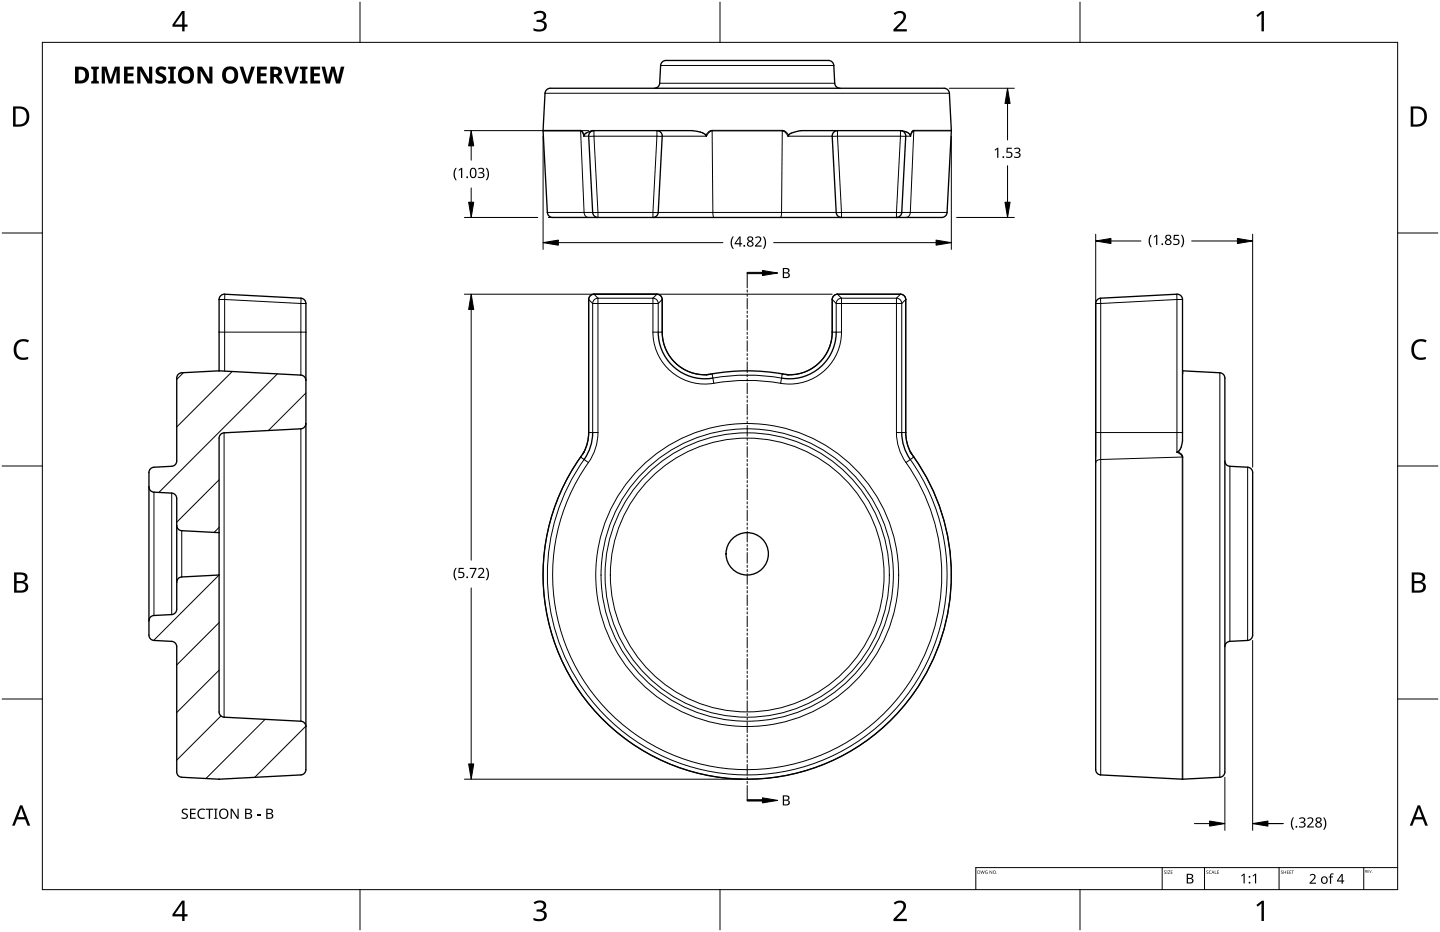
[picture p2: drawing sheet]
<svg xmlns="http://www.w3.org/2000/svg" width="432mm" height="279mm" viewBox="0 0 432 279" stroke-linecap="round" stroke-linejoin="round" font-family="sans-serif">
<g fill="none" stroke="#000" stroke-width=".4">
<path d="M163.8 27.1l1.2-.6h118.1a1.59 1.59 0 0 1 1.6 1.5l.6 11.2-1.3 24.5a1.59 1.59 0 0 1-1.6 1.5h-116.7a1.59 1.59 0 0 1-1.6-1.5l-1.3-24.5 .6-11.2zM178.1 39.2h-.1a1.59 1.59 0 0 0-1.5 1.6l1.2 22.9a1.59 1.59 0 0 0 1.6 1.5M196.2 26.5a1.59 1.59 0 0 0 1.6-1.5l.3-5.4a1.59 1.59 0 0 1 1.6-1.5h48.7a1.59 1.59 0 0 1 1.6 1.5l.3 5.4a1.59 1.59 0 0 0 1.6 1.5M197 39.2a1.59 1.59 0 0 1 1.6 1.6l-1.2 22.9a1.59 1.59 0 0 1-1.6 1.5M251.1 39.2a1.59 1.59 0 0 0-1.6 1.6l1.2 22.9a1.59 1.59 0 0 0 1.6 1.5M270 39.2h.1a1.59 1.59 0 0 1 1.5 1.6l-1.2 22.9a1.59 1.59 0 0 1-1.6 1.5M175.1 40.8h.1M211.6 40.5h.1M211.6 40.5l-1.3-.8-2.7-.5h-29.9l-.9 .2a1.89 1.89 0 0 0-1.7 1.4M211.6 40.5l.2 .3M236.3 40.8h.1M272.9 40.5h.1"/>
<path d="M272.9 40.5l-.8-.8-1.9-.5h-29.7a5.4 5.4 0 0 0-4.2 1.6M272.9 40.5l.1 .3M273 40.8h.1M197.4 99.6a14 14 0 0 0 16.4 13.7M198.6 99.6h.1M198.6 99.6a12.7 12.7 0 0 0 13.8 12.7M198.6 99.6v-9.8a1.59 1.59 0 0 0-1.6-1.6h-18.9a1.59 1.59 0 0 0-1.6 1.6v39.9M249.5 99.6a12.5 12.5 0 0 1-14.8 12.5 61.3 61.3 0 0 0-21.6 0M249.5 99.6v-9.8a1.59 1.59 0 0 1 1.6-1.6h18.9a1.59 1.59 0 0 1 1.6 1.6v39.9M249.5 99.6h.1M250.7 99.6a14 14 0 0 1-16.3 13.7M65.7 111.2v-21.4a1.59 1.59 0 0 1 1.7-1.6l22.8 1.2a1.59 1.59 0 0 1 1.5 1.6v139.7a1.59 1.59 0 0 1-1.5 1.6l-24.5 1.3-11.2-.6a1.59 1.59 0 0 1-1.5-1.6v-37.5a1.59 1.59 0 0 0-1.5-1.6l-5.3-.3a1.59 1.59 0 0 1-1.5-1.6v-48.7a1.59 1.59 0 0 1 1.5-1.6l5.3-.3a1.59 1.59 0 0 0 1.5-1.6v-24.9a1.59 1.59 0 0 1 1.5-1.5l11.2-.6 24.5 1.3a1.59 1.59 0 0 1 1.5 1.5"/>
<path d="M213.1 112.2l-1.3 .1M213.1 112.1v.1M235.7 112.3l.8 .1M354.6 111.2l11.2 .6a1.59 1.59 0 0 1 1.5 1.5v118.1a1.59 1.59 0 0 1-1.5 1.6l-11.2 .6-24.5-1.3a1.59 1.59 0 0 1-1.5-1.6v-139.7a1.59 1.59 0 0 1 1.5-1.6l22.8-1.2a1.59 1.59 0 0 1 1.7 1.6v42.4a3.5 3.5 0 0 1-1.7 3.4M91.7 127a1.59 1.59 0 0 1-1.5 1.6l-23 1.2a1.59 1.59 0 0 0-1.5 1.5v82.1a1.59 1.59 0 0 0 1.5 1.6l23 1.2a1.59 1.59 0 0 1 1.5 1.6M174.1 137h.1M174.7 136.1l-.6 .9M175 135.7l-.3 .4M175.1 135.6l-.1 .1M175.2 135.4l-.5 .7M176.5 129.7a12.8 12.8 0 0 1-1.4 5.9M176.5 129.7h.1"/>
<path d="M177.7 129.7a14 14 0 0 1-2.6 8.1M270.4 129.7a14 14 0 0 0 2.6 8.1M271.6 129.7h.1M271.6 129.7a11.9 11.9 0 0 0 1.8 6.4M272.9 135.4l.5 .7M273.4 136.1l.4 .6M273.8 136.7h.1M273.8 136.7l.2 .3M274 137a61.2 61.2 0 0 1-49.9 96.6 61.2 61.2 0 0 1-50-96.6M274 137h.1M352.9 135.6h.1M367.3 138.2a1.59 1.59 0 0 0 1.5 1.6l5.3 .3a1.59 1.59 0 0 1 1.5 1.6v48.7a1.59 1.59 0 0 1-1.5 1.6l-5.3 .3a1.59 1.59 0 0 0-1.5 1.6"/>
<path d="M44.7 146a1.59 1.59 0 0 0 1.5 1.5l5.3 .3a1.59 1.59 0 0 1 1.5 1.6v33.3a1.59 1.59 0 0 1-1.5 1.5l-5.3 .3a1.59 1.59 0 0 0-1.5 1.6M53 157.5a1.59 1.59 0 0 0 1.5 1.6l11.2 .6M65.7 172.4l-11.2 .6a1.59 1.59 0 0 0-1.5 1.6"/>
<circle cx="224.1" cy="166" r="6.4"/>
</g>
<g fill="none" stroke="#000" stroke-width=".3">
<path d="M198.1 19.6h51.9M162.8 39.2h11.3M162.8 39.1h11.3M163.4 28h121.3M174.1 39.1l.6 .4 .5 1M174.1 39.2l1 24.5a1.48 1.48 0 0 0 1.3 1.5M174.1 39.2a1.25 1.25 0 0 1 .9 1.4M174.1 39.1v.1M178.1 39.2v1.6M197 39.2v1.6M197.8 25h52.5M213.1 39.3l-1.3 1.5h-14.8"/>
<path d="M213.1 39.3h.1M213.5 39.1a2.63 2.63 0 0 0-1.9 1.4M213.5 39.2l-.4 .1M213.5 39.1v.1M213.5 39.2l.3 24.5 .2 1.5M213.5 39.2h21.1M213.5 39.1h21.1M234.6 39.1l1 .4 .9 1M234.6 39.2l.7 .3 1 1.3h14.8M234.6 39.2l-.2 24.5-.3 1.5M234.6 39.1v.1M251.1 39.2v1.6"/>
<path d="M270 39.2v1.6M273.8 39.3l-.8 1.5h-3M273.8 39.3h.1M274 39.2l-.2 .1M274 39.2l-1 24.5a1.48 1.48 0 0 1-1.3 1.5M274 39.2h11.3M274 39.1h11.3M274 39.1l-.5 .2-.6 1.2M274 39.1v.1M175 40.6l.1 .2h3M178.1 40.8h18.9M178.1 40.8l1.2 22.9"/>
<path d="M197 40.8l-1.2 22.9M251.1 40.8h18.9M251.1 40.8l1.2 22.9M270 40.8l-1.2 22.9M164.1 63.7h15.2M179.3 63.7v1.5M179.3 63.7h16.5M195.8 63.7h56.5M195.8 63.7v1.5M252.3 63.7v1.5M252.3 63.7h16.5M268.8 63.7h15.2"/>
<path d="M268.8 63.7v1.5M65.7 99.6h26M65.7 89.8h1.7M67.4 88.2v1.6M67.4 89.8v21.5M67.4 89.8l22.8 1.2M90.2 89.4v1.6M90.2 91h1.5M90.2 91v21.5M176.5 89.8h.1M176.5 89.8v39.9M176.5 89.8l1.2 1.2"/>
<path d="M177.7 91h19.7M177.7 91v38.7M178.1 88.2h18.9M178.1 88.2l1.2 1.2M178.1 88.2h.1M178.1 88.2a1.59 1.59 0 0 0-1.6 1.6M179.3 89.4a1.59 1.59 0 0 0-1.6 1.6M179.3 89.4v40.3M179.3 89.4h16.5M195.8 89.4a1.59 1.59 0 0 1 1.6 1.6M195.8 99.6a15.6 15.6 0 0 0 18.2 15.3M195.8 89.4v10.2"/>
<path d="M195.8 99.6h2.8M197 88.2a1.59 1.59 0 0 1 1.6 1.6M197 88.2l-1.2 1.2M197 88.2h.1M197.4 91v8.6M198.6 99.6a12.8 12.8 0 0 0 13.2 12.7M198.6 89.8l-1.2 1.2M198.6 89.8v9.8M198.6 89.8h.1M249.5 89.8h.1M249.5 99.6a12.8 12.8 0 0 1-13.2 12.7M249.5 99.6h2.8"/>
<path d="M249.5 89.8l1.2 1.2M249.5 89.8v9.8M250.7 91h19.7M250.7 91v8.6M251.1 88.2l1.2 1.2M251.1 88.2h18.9M251.1 88.2h.1M251.1 88.2a1.59 1.59 0 0 0-1.6 1.6M252.3 99.6a15.6 15.6 0 0 1-18.2 15.3M252.3 89.4h16.5M252.3 89.4v10.2M252.3 89.4a1.59 1.59 0 0 0-1.6 1.6"/>
<path d="M268.8 89.4a1.59 1.59 0 0 1 1.6 1.6M268.8 89.4v40.3M270 88.2a1.59 1.59 0 0 1 1.6 1.6M270 88.2l-1.2 1.2M270 88.2h.1M270.4 91v38.7M271.6 89.8l-1.2 1.2M271.6 89.8v39.9M271.6 89.8h.1M328.6 91h1.5M330.1 89.4v1.6M330.1 91v141.3"/>
<path d="M352.9 89.8v45.8l1.5 1.1M352.9 88.2v1.6M352.9 89.8h1.7M352.9 89.8l-22.8 1.2M213.5 112.1h.1M213.5 112.1l.5 2.8M214 114.9a58.3 58.3 0 0 1 20.1 0M234.4 113.3a59.9 59.9 0 0 0-20.6 0M234.6 112.1l-.5 2.8M234.6 112.1h.1M354.7 111.2l-.1 .9M365.8 111.8v121.2"/>
<path d="M67.2 129.8v85.2M90.2 128.6v87.6M175.1 137.8a59.9 59.9 0 0 0 49 94.5 59.9 59.9 0 0 0 48.9-94.5M176.4 138.7l-2.3-1.7a61.2 61.2 0 0 0 50 96.6 61.2 61.2 0 0 0 49.9-96.6l-2.3 1.7M176.5 129.7a12.8 12.8 0 0 1-1.4 5.9M176.5 129.7h2.8M179.3 129.7a15.6 15.6 0 0 1-2.9 9M268.8 129.7a15.6 15.6 0 0 0 2.9 9M268.8 129.7h2.8M271.6 129.7a12.8 12.8 0 0 0 1.4 5.9M271.7 138.7a58.3 58.3 0 0 1-47.6 92 58.3 58.3 0 0 1-47.7-92M328.6 129.7h26"/>
<path d="M353.2 135.4l.3 .2a1.85 1.85 0 0 1 1.2 1.4M354.4 136.7h.1M354.4 136.7l.1 .3M354.5 137l-24.4 .8-1.3 .3-.2 .6M354.5 137v96.6M354.7 137h-.2M354.7 137v96.6M368.8 139.8v52.5M46.2 147.5v37M51.5 147.8v36.4M54.5 159.1v13.9M374.1 140.1v51.9"/>
<circle cx="224.1" cy="172.4" r="45.4"/>
<circle cx="224.1" cy="172.4" r="42.6"/>
<circle cx="224.1" cy="172.4" r="41"/>
<circle cx="224.1" cy="172.4" r="43.8"/>
</g>
<path d="M55 111.7l-2 2M69.6 111.4l-16.6 16.6M83.2 112.1l-35.6 35.5M91.7 117.8l-11.2 11.3M65.7 143.8l-12.7 12.7M65.7 158.1l-1.5 1.5M65.7 172.4l-19.6 19.6M65.7 186.6l-12.7 12.7M65.7 200.9l-12.7 12.7M66.3 214.6l-13.3 13.3M79.5 215.7l-17.7 17.7M91.7 217.7l-15.3 15.3" fill="none" stroke="#000" stroke-width=".3"/>
<path d="M12.7 12.7h406.4v254h-406.4z" fill="none" stroke="#000" stroke-width=".3"/>
<path d="M107.9 .6v12.1M215.9 .6v12.1M323.8 .6v12.1M.6 69.9h12.1M419.1 69.9h12.1M.6 139.7h12.1M419.1 139.7h12.1M.6 209.6h12.1M419.1 209.6h12.1M107.9 266.7v12.1M215.9 266.7v12.1M323.8 266.7v12.1" fill="none" stroke="#000" stroke-width=".3"/>
<g fill="#000">
<path d="M160 3.9a2.36 2.36 0 0 1 3.7 .5 1.49 1.49 0 0 1-1.2 1.8 1.62 1.62 0 0 1 1.5 1.8 1.62 1.62 0 0 1-1.8 1.4l-2.2-.3v-.7a2.16 2.16 0 0 0 3.2-.5 1.23 1.23 0 0 0-1.7-1.3h-.6v-.7a1.55 1.55 0 0 0 2.1-1.1 1.51 1.51 0 0 0-2.6-.4zM268 4a2.07 2.07 0 0 1 2.1-.8 2.07 2.07 0 0 1 1.6 1.7 4 4 0 0 1-1.6 2.6l-1.2 1.2h3v.7h-4v-.6l1.6-1.6a2.6 2.6 0 0 0 1.2-2.9 1.64 1.64 0 0 0-2.3 .2zM376.7 4.6l1.7-1.3h.6v6.1h-.7v-5.3l-1.2 1zM4.9 102.5a3.4 3.4 0 0 1 3.8-.5l-.3 .7a2.3 2.3 0 0 0-2.7 .1 2.3 2.3 0 0 0-.8 2.5 2.15 2.15 0 0 0 3.2 1.8l.4-.1v.7a3 3 0 0 1-3.5-.4 3 3 0 0 1-.8-3.4zM424 102.5a3.4 3.4 0 0 1 3.8-.5l-.3 .7a2.3 2.3 0 0 0-2.7 .1 2.3 2.3 0 0 0-.8 2.5 2.15 2.15 0 0 0 3.2 1.8l.4-.1v.7a3 3 0 0 1-3.5-.4 3 3 0 0 1-.8-3.4zM160 270.6a2.36 2.36 0 0 1 3.7 .5 1.49 1.49 0 0 1-1.2 1.8 1.62 1.62 0 0 1 1.5 1.8 1.62 1.62 0 0 1-1.8 1.4l-2.2-.3v-.7a2.16 2.16 0 0 0 3.2-.5 1.23 1.23 0 0 0-1.7-1.3h-.6v-.7a1.55 1.55 0 0 0 2.1-1.1 1.51 1.51 0 0 0-2.6-.4zM268 270.7a2.07 2.07 0 0 1 2.1-.8 2.07 2.07 0 0 1 1.6 1.7 4 4 0 0 1-1.6 2.6l-1.2 1.2h3v.7h-4v-.6l1.6-1.6a2.6 2.6 0 0 0 1.2-2.9 1.64 1.64 0 0 0-2.3 .2zM376.7 271.3l1.7-1.3h.6v6.1h-.7v-5.3l-1.2 1z"/>
<path d="M54.6 3.3h.8v4.1h.8v.6h-.8v1.4h-.8v-1.4h-2.9v-.6zM54.6 4.1l-2.2 3.3h2.2z"/>
<path d="M3.9 31.9h1.9a3 3 0 0 1 3 3.1 3 3 0 0 1-3.2 3h-1.7zM4.7 32.6v4.7h.8a2.39 2.39 0 0 0 2.5-2.1 2.39 2.39 0 0 0-2-2.6z"/>
<path d="M423 31.9h1.9a3 3 0 0 1 3 3.1 3 3 0 0 1-3.2 3h-1.7zM423.8 32.6v4.7h.8a2.39 2.39 0 0 0 2.5-2.1 2.39 2.39 0 0 0-2-2.6z"/>
<path d="M4.2 171.6h1.8a1.71 1.71 0 0 1 2.2 1.8 1.39 1.39 0 0 1-1.1 1.1 1.64 1.64 0 0 1 1.3 2 1.64 1.64 0 0 1-2 1.2h-2.2zM5 174.8v2.2h1.2a1.15 1.15 0 0 0 1.5-1.1 1.15 1.15 0 0 0-1.5-1.1zM5 172.3v1.9h1.1a1.04 1.04 0 0 0 1.4-1.1 1.04 1.04 0 0 0-1.5-.8z"/>
<path d="M423.3 171.6h1.8a1.71 1.71 0 0 1 2.2 1.8 1.39 1.39 0 0 1-1.1 1.1 1.64 1.64 0 0 1 1.3 2 1.64 1.64 0 0 1-2 1.2h-2.2zM424.1 174.8v2.2h1.2a1.15 1.15 0 0 0 1.5-1.1 1.15 1.15 0 0 0-1.5-1.1zM424.1 172.3v1.9h1.1a1.04 1.04 0 0 0 1.4-1.1 1.04 1.04 0 0 0-1.5-.8z"/>
<path d="M6 241.4h.7l2.4 6.1h-.8l-.8-1.9h-2.4l-.7 1.9h-.8zM6.3 242.2l-.9 2.8h1.9z"/>
<path d="M425.1 241.4h.7l2.4 6.1h-.8l-.8-1.9h-2.4l-.7 1.9h-.8zM425.4 242.2l-.9 2.8h1.9z"/>
<path d="M54.6 270h.8v4.1h.8v.6h-.8v1.4h-.8v-1.4h-2.9v-.6zM54.6 270.8l-2.2 3.3h2.2z"/>
</g>
<path d="M348.5 260.1v6.6M361.2 260.1v6.6M383.5 260.1v6.6M408.9 260.1v6.6M419.1 260.1h-126.5v6.6" fill="none" stroke="#000" stroke-width=".3"/>
<g fill="#000">
<path d="M294 261l.3 .8 .3-.8 .3 .8 .4-.8-.3 1-.4-.9-.3 .9zM295.5 261.1l.6-.1-.5 .1-.1 .4 .3 .4 .2-.1v-.2l-.2-.2h.4v.5l-.8-.1zM296.7 261l.7 .8 .1-.8v1l-.6-.8-.2 .8zM349.1 261.1l.5-.1-.4 .2 .2 .2a.31 .31 0 0 1 .2 .5 .31 .31 0 0 1-.6-.1 .23 .23 0 0 0 .4 .1 .23 .23 0 0 0 0-.3l-.3-.2zM349.8 261h.3v1h-.3zM350.2 261h.7l-.5 .9 .5 .1h-.7l.5-.9zM351.1 261h.5l-.4 .1v.3h.4l-.4 .1v.4l.4 .1h-.5zM361.8 261.1l.5-.1-.4 .2 .2 .2a.31 .31 0 0 1 .2 .5 .31 .31 0 0 1-.6-.1 .23 .23 0 0 0 .4 .1 .23 .23 0 0 0 0-.3l-.3-.2zM362.6 261.1h.5a.39 .39 0 0 0-.5 .4 .39 .39 0 0 0 .6 .3h-.6zM364.3 261l.1 .9 .4 .1h-.5zM365 261h.5l-.4 .1v.3h.4l-.4 .1v.4l.4 .1h-.5zM372.2 262.5l1-.6v2.9h-.3v-2.5l-.6 .5z"/>
<path d="M375.6 262.5l1.1-.6v2.9h-.4v-2.5l-.5 .5zM384.1 261.1l.6-.1-.5 .2 .2 .2a.31 .31 0 0 1 .2 .5 .31 .31 0 0 1-.5-.1 .23 .23 0 0 0 .3 .1 .23 .23 0 0 0 .1-.3l-.4-.2zM384.9 261l.1 .4h.5l.1-.4v1l-.1-.5h-.5l-.1 .5zM385.9 261h.5l-.4 .1v.3h.4l-.4 .1v.4l.4 .1h-.5zM386.7 261h.5l-.4 .1v.3h.4l-.4 .1v.4l.4 .1h-.5zM387.3 261h.7l-.3 .1v.9l-.1-.9zM392.7 262.3a1.01 1.01 0 0 1 1.6 0 1.01 1.01 0 0 1-.4 1.5l-.8 .8h1.5v.3h-1.9v-.3l1-1a.69 .69 0 0 0 .3-1.1 .69 .69 0 0 0-1.1 .1zM399 262l.9-.1-.1 .3-.4-.1-.2 .3v.4h.5v.2h-.5v1.9h-.4v-1.9h-.4l.4-.3zM410.1 260.8h.4l-.3 .1v.3h.3l-.3 .1v.3h.3h-.4zM410.6 260.8l.4 .7 .3-.7-.3 .8z"/>
<path d="M293.1 261l.8 .2-.2 .7-.6 .1zM293.3 261.1v.8l.3-.1 .2-.5z"/>
<path d="M297.7 261.5a.49 .49 0 0 1 .9 0 .49 .49 0 0 1-.9 0zM297.9 261.5a.36 .36 0 0 0 .7 0 .36 .36 0 0 0-.7 0z"/>
<path d="M355.9 261.9h.8a.75 .75 0 0 1 1 .4 .75 .75 0 0 1-.5 1 .79 .79 0 0 1 .7 1 .79 .79 0 0 1-1 .6h-1zM356.2 263.5v1h.6a.55 .55 0 0 0 .7-.5 .55 .55 0 0 0-.7-.5zM356.2 262.3v.9h.6a.5 .5 0 0 0 .6-.5 .5 .5 0 0 0-.7-.4z"/>
<path d="M363.6 261l.5 1-.2-.3h-.4l-.2 .3zM363.7 261.1l-.2 .4h.4z"/>
<path d="M396 263.9a1.08 1.08 0 0 1 2.1 0 1.08 1.08 0 0 1-2.1 0zM396.7 263.1a.8 .8 0 0 0-.2 1.1 .8 .8 0 0 0 1.1 .3l.1-.5a.71 .71 0 0 0-.1-.8 .71 .71 0 0 0-.9-.1z"/>
<path d="M402.3 262h.3v2h.5v.3h-.5v.6h-.3v-.6h-1.4v-.3zM402.3 262.4l-1 1.6h1z"/>
<path d="M409.4 260.8h.2a.23 .23 0 0 1 .3 .2 .23 .23 0 0 1-.2 .3l.3 .3-.4-.3-.2 .3zM409.5 260.9v.3h.3z"/>
<circle cx="298.9" cy="261.9" r=".09"/>
<circle cx="374.7" cy="264.6" r=".26"/>
<circle cx="374.7" cy="262.9" r=".27"/>
<circle cx="411.4" cy="261.6" r=".07"/>
</g>
<g fill="#000">
<path d="M71.8 20h1.1l1.2 4.1 1.3-4.1h1l-1.7 5h-1.2zM85.1 20h1.1l1.2 4.1 1.2-4.1h1.1l-1.7 5h-1.2zM27.3 20h2.3v.6l-.6 .3v3.2l.6 .3v.6h-2.3v-.6l.7-.3v-3.2l-.7-.3zM30.5 20h1.5l1.2 3.8 1.3-3.8h1.4v5h-1l.1-3.9-1.4 3.9h-1l-1.2-3.9 .1 3.9h-1zM37.2 20h2.9v.9h-1.8v1.1h1.7v.8h-1.7v1.3h1.8v.9h-2.9zM41.2 20h1.3l2.2 3.8v-3.8h.9v5h-1.3l-2.2-3.8v3.8h-.9zM47.1 20.3a2.74 2.74 0 0 1 2.8 0l-.4 .8-.9-.3a.63 .63 0 0 0-.9 .5 .63 .63 0 0 0 .7 .7 1.61 1.61 0 0 1 1.5 2 1.61 1.61 0 0 1-2.3 1.1l-1-.3v-1l.9 .3a.81 .81 0 0 0 .8 .2 .81 .81 0 0 0 .5-.8v-.1a3.2 3.2 0 0 1-2.1-2.1zM50.4 20h2.3v.6l-.6 .3v3.2l.6 .3v.6h-2.3v-.6l.6-.3v-3.2l-.6-.3zM59.2 20h1.4l2.2 3.8-.1-3.8h1v5h-1.4l-2.2-3.8 .1 3.8h-1zM77.1 20h2.9v.9h-1.9v1.1h1.8v.8h-1.8v1.3h1.9v.9h-2.9zM89.9 20h2.3v.6l-.6 .3v3.2l.6 .3v.6h-2.3v-.6l.6-.3v-3.2l-.6-.3zM93.1 20h2.9v.9h-1.8v1.1h1.7v.8h-1.7v1.3h1.8v.9h-2.9z"/>
<path d="M96.4 20h1.1l.9 4.1 .9-4.1h1l1 4.1 .9-4.1h1.1l-1.3 5h-1.2l-1-3.8-.9 3.8h-1.2zM136.6 50.3h.4a3.2 3.2 0 0 0 0 3.7h-.4a3.1 3.1 0 0 1 0-3.7zM137.5 51l.8-.7h.3v3.1h-.4l.1-2.7-.6 .5zM143.3 50.6a1 1 0 0 1 1.3-.4 1 1 0 0 1 .5 1.2l-.5 .4a.86 .86 0 0 1 .7 1 .86 .86 0 0 1-1.2 .6l-.8-.2v-.3l.6 .2a.63 .63 0 0 0 1-.5 .63 .63 0 0 0-.9-.6h-.2v-.4a.63 .63 0 0 0 .9-.1 .63 .63 0 0 0-.2-.9l-1 .3zM145.7 50.3h.3a3.1 3.1 0 0 1 0 3.7h-.3a3.2 3.2 0 0 0 0-3.7zM298.2 44.9l.9-.6h.3v3h-.4v-2.6l-.6 .5zM301.9 44.3h1.5v.3h-1.2l-.1 .9a1.04 1.04 0 0 1 1.5 1 1.04 1.04 0 0 1-1.6 .8l-.3-.1v-.4l.4 .2a.71 .71 0 0 0 1.1-.5 .71 .71 0 0 0-1-.7l-.4-.1zM304.1 44.6a1 1 0 0 1 1.2-.4 1 1 0 0 1 .6 1.2l-.6 .3a.86 .86 0 0 1 .8 1.1 .86 .86 0 0 1-1.2 .6l-.8-.2v-.4l.6 .2a.63 .63 0 0 0 .9-.4 .63 .63 0 0 0-.8-.7h-.3v-.3a.63 .63 0 0 0 .9-.1 .63 .63 0 0 0-.1-.9l-1 .2zM219.7 70.9h.4a3.2 3.2 0 0 0 0 3.7h-.4a3.1 3.1 0 0 1 0-3.7zM226.4 71.2a1.05 1.05 0 0 1 1.7 0 1.05 1.05 0 0 1-.4 1.6l-.8 .8h1.5v.3h-2v-.3l1.1-1.1a.72 .72 0 0 0 .3-1.1 .72 .72 0 0 0-1.2 .1zM228.7 70.9h.4a3.1 3.1 0 0 1 0 3.7h-.4a3.2 3.2 0 0 0 0-3.7zM345 70.4h.4a3.2 3.2 0 0 0 0 3.7h-.4a3.1 3.1 0 0 1 0-3.7z"/>
<path d="M345.9 71l.8-.6h.3v3h-.3v-2.6l-.6 .5zM352 70.4h1.5v.3h-1.2l-.1 .9a1.04 1.04 0 0 1 1.5 1 1.04 1.04 0 0 1-1.6 .8l-.3-.1v-.3l.4 .1a.71 .71 0 0 0 1.1-.5 .71 .71 0 0 0-1-.7l-.4-.1zM354.1 70.4h.3a3.1 3.1 0 0 1 0 3.7h-.3a3.2 3.2 0 0 0 0-3.7zM136.6 170.2h.4a3.2 3.2 0 0 0 0 3.8h-.4a3.1 3.1 0 0 1 0-3.8zM137.6 170.2h1.5v.4h-1.2l-.1 .9a1.04 1.04 0 0 1 1.5 1 1.04 1.04 0 0 1-1.6 .8l-.3-.1v-.4l.3 .1a.71 .71 0 0 0 1.2-.4 .71 .71 0 0 0-1-.8h-.5zM140.9 170.2h2l-1.2 3.1h-.5l1.3-2.7h-1.6zM143.3 170.6a1.05 1.05 0 0 1 1.7-.1 1.05 1.05 0 0 1-.4 1.6l-.8 .8h1.5v.4h-2v-.3l1.1-1.1a.72 .72 0 0 0 .3-1.2 .72 .72 0 0 0-1.2 .1zM145.7 170.2h.3a3.1 3.1 0 0 1 0 3.8h-.3a3.2 3.2 0 0 0 0-3.8zM54.6 242.7l.7-.3 1 .2-.1 .3-.4-.1a.57 .57 0 0 0-.9 .3 .57 .57 0 0 0 .6 .7 .92 .92 0 0 1 .8 1.2 .92 .92 0 0 1-1.3 .5l-.5-.1v-.4l.6 .2a.6 .6 0 0 0 .9-.5 .6 .6 0 0 0-.7-.6l-.2-.1a.83 .83 0 0 1-.5-1.3zM57 242.4h1.7v.4h-1.3v.9h1.2v.4h-1.2v1h1.3v.4h-1.7zM59.6 242.8l1.1-.4 .8 .2-.2 .3a1.22 1.22 0 0 0-1.7 1.1 1.22 1.22 0 0 0 1.8 1.1v.3a1.59 1.59 0 0 1-2-.5 1.59 1.59 0 0 1 .2-2.1zM61.7 242.4h2.2v.4h-.9v2.7h-.4v-2.7h-.9z"/>
<path d="M64.2 242.4h1.1v.3h-.4v2.5l.4 .1v.2h-1.1v-.2l.3-.1v-2.5h-.3zM69.2 242.4h.4l1.6 2.5v-2.5h.4v3.1h-.5l-1.6-2.5v2.5h-.3zM77.1 244.2h1v.3h-1zM387.7 245.1h.4a3.2 3.2 0 0 0-.1 3.7h-.3a3.1 3.1 0 0 1 0-3.7zM389.5 245.3a1 1 0 0 1 1.3-.3 1 1 0 0 1 .5 1.1l-.5 .4a.86 .86 0 0 1 .7 1.1 .86 .86 0 0 1-1.2 .5l-.8-.1v-.4l.6 .2a.63 .63 0 0 0 1-.5 .63 .63 0 0 0-.8-.6h-.3v-.3a.63 .63 0 0 0 .9-.2 .63 .63 0 0 0-.2-.8l-1 .2zM392 245.4a1.05 1.05 0 0 1 1.7-.1 1.05 1.05 0 0 1-.5 1.6l-.8 .8h1.6v.4h-2v-.3l1-1.1a.72 .72 0 0 0 .4-1.2 .72 .72 0 0 0-1.2 .1zM396.7 245.1h.4a3.1 3.1 0 0 1 0 3.7h-.4a3.2 3.2 0 0 0 0-3.7z"/>
<path d="M22.5 20h1.6a2.54 2.54 0 0 1 2.6 2.6 2.54 2.54 0 0 1-2.8 2.4h-1.4zM23.6 20.9v3.2a1.68 1.68 0 0 0 2-1.6 1.68 1.68 0 0 0-2-1.6z"/>
<path d="M54 20.6a2.53 2.53 0 0 1 3.2-.3 2.53 2.53 0 0 1 .9 3.1 2.48 2.48 0 0 1-3.3 1.6 2.48 2.48 0 0 1-1.4-3.4zM55 21a2.03 2.03 0 0 0 .5 3.2 1.47 1.47 0 0 0 1.5-2.1 1.26 1.26 0 0 0-.6-1.2 1.26 1.26 0 0 0-1.4 .1z"/>
<path d="M67.2 20.6a2.53 2.53 0 0 1 3.2-.3 2.53 2.53 0 0 1 .9 3.1 2.48 2.48 0 0 1-3.2 1.6 2.48 2.48 0 0 1-1.4-3.4zM68.2 21a2.03 2.03 0 0 0 .5 3.2 1.47 1.47 0 0 0 1.6-2.1 1.26 1.26 0 0 0-.7-1.2 1.26 1.26 0 0 0-1.4 .1z"/>
<path d="M81 20h1.5a1.53 1.53 0 0 1 1.9 .9 1.53 1.53 0 0 1-.8 1.9l1.5 2.2h-1.2l-1.2-1.9h-.6v1.9h-1.1zM82.1 20.9v1.3a.87 .87 0 0 0 1 0 .87 .87 0 0 0 .3-1l-.3-.3z"/>
<path d="M141.3 50.5a1.1 1.1 0 0 1 1.3 .1 1.1 1.1 0 0 1 .3 1.2 1.11 1.11 0 0 1-1 1.6 1.11 1.11 0 0 1-1-1.6zM141.5 50.8a1.66 1.66 0 0 0 .4 2.3 1.54 1.54 0 0 0 0-2.5z"/>
<path d="M221.7 70.9h.4v2h.4v.3h-.4v.7h-.4v-.7h-1.4v-.3zM221.7 71.3l-1.1 1.6h1.1z"/>
<path d="M224.2 71.2a.85 .85 0 0 1 1.3-.3 .85 .85 0 0 1 .1 1.3l-.3 .1a.9 .9 0 0 1 .6 1.3 .9 .9 0 0 1-1.4 .3 .82 .82 0 0 1-.5-.8 .82 .82 0 0 1 .6-.8l-.5-.5zM224.3 73.1a.6 .6 0 0 0 1.2 0 .6 .6 0 0 0-1.2 0zM224.5 71.7a.51 .51 0 0 0 1 0 .51 .51 0 0 0-1 0z"/>
<path d="M349.5 70.7a.85 .85 0 0 1 1.3-.3 .85 .85 0 0 1 .1 1.3l-.3 .1a.9 .9 0 0 1 .6 1.3 .9 .9 0 0 1-1.3 .3 .82 .82 0 0 1-.6-.8 .82 .82 0 0 1 .6-.8l-.5-.5zM349.7 72.6a.6 .6 0 0 0 1.2 0 .6 .6 0 0 0-1.2 0zM349.8 71.2a.51 .51 0 0 0 1 0 .51 .51 0 0 0-1 0z"/>
<path d="M66 242.8a1.48 1.48 0 0 1 2.1 .1 1.48 1.48 0 0 1-.1 2.1 1.48 1.48 0 0 1-2 0l-.3-1.2zM66.4 243a1.27 1.27 0 0 0-.4 1.3 1.27 1.27 0 0 0 1.1 .9 1.18 1.18 0 0 0 1-1.5 1.18 1.18 0 0 0-1.7-.7z"/>
<path d="M73.5 242.4h.9a.78 .78 0 0 1 1.1 .4 .78 .78 0 0 1-.6 1.1 .82 .82 0 0 1 .7 1 .82 .82 0 0 1-1 .6h-1.1zM73.9 244v1.1h.6a.57 .57 0 0 0 .7-.5 .57 .57 0 0 0-.7-.6zM73.9 242.8v.9h.5a.52 .52 0 0 0 .7-.5 .52 .52 0 0 0-.7-.4z"/>
<path d="M79.8 242.4h.9a.78 .78 0 0 1 1.1 .4 .78 .78 0 0 1-.5 1.1 .82 .82 0 0 1 .6 1 .82 .82 0 0 1-1 .6h-1.1zM80.2 244v1.1h.6a.57 .57 0 0 0 .7-.5 .57 .57 0 0 0-.7-.6zM80.2 242.8v.9h.6a.52 .52 0 0 0 .7-.5 .52 .52 0 0 0-.8-.4z"/>
<path d="M394.6 245.3a.85 .85 0 0 1 1.3-.3 .85 .85 0 0 1 .1 1.3l-.3 .2a.9 .9 0 0 1 .6 1.2 .9 .9 0 0 1-1.3 .4 .82 .82 0 0 1-.6-.8 .82 .82 0 0 1 .6-.8l-.5-.5zM394.8 247.3a.6 .6 0 0 0 1.1 0 .6 .6 0 0 0-1.1 0zM394.9 245.8a.51 .51 0 0 0 1 0 .51 .51 0 0 0-1 0z"/>
<circle cx="140.1" cy="53.2" r=".27"/>
<circle cx="300.9" cy="47.1" r=".27"/>
<circle cx="223.2" cy="73.7" r=".27"/>
<circle cx="348.5" cy="73.2" r=".27"/>
<circle cx="140.1" cy="173.1" r=".27"/>
<circle cx="388.8" cy="247.9" r=".27"/>
</g>
<g fill="none" stroke="#000" stroke-width=".3">
<path d="M139.3 39.2h37.2M284.7 26.5h19.5M302.1 31v11M141.3 43.7v4.3M141.3 56.3v4.3M162.8 40.8v34M285.3 40.8v34M302.1 49.7v10.9M139.3 65.2h22M164.4 65.2h13.3M167.4 72.7h49.4M232 72.7h48.7"/>
<path d="M286.9 65.2h17.3M328.6 70.2v66.9M333.1 72.2h9M357.3 72.2h13.7M375.6 70.2v69.9M139.3 88.2h110.2M141.3 92.8v75.1M141.3 176.3v52.7M375.6 192v56.9M139.3 233.6h83.2M367.3 233v15.9M358.1 246.9h4.6"/>
<path d="M375.6 246.9h9.2"/>
</g>
<path d="M302.1 26.5l.8 4.5h-1.5zM141.3 39.2l.8 4.5h-1.6zM140.5 60.6h1.6l-.8 4.6zM162.8 72.7l4.6-.7v1.5zM280.7 72l4.6 .7-4.6 .8zM301.4 60.6h1.5l-.8 4.6zM328.6 72.2l4.5-.7v1.5zM371 71.5l4.6 .7-4.6 .8zM141.3 88.2l.8 4.6h-1.6zM140.5 229h1.6l-.8 4.6zM362.7 246.1l4.6 .8-4.6 .8zM375.6 246.9l4.6-.8v1.6z" fill="#000" stroke="#000" stroke-width=".3"/>
<g fill="none" stroke="#000" stroke-width=".3">
<path d="M224.1 81.8v4.5M224.1 86.9v.7M224.1 88.2v.6M224.1 89.5v3.1M224.1 93.3v.6M224.1 94.5v.7M224.1 95.8v3.2M224.1 99.6v.7M224.1 100.9v.6M224.1 102.2v3.1M224.1 106v.6M224.1 107.2v.7"/>
<path d="M224.1 108.5v3.2M224.1 112.3v.7M224.1 113.6v.6M224.1 114.9v3.1M224.1 118.7v.6M224.1 119.9v.7M224.1 121.2v3.2M224.1 125v.7M224.1 126.3v.6M224.1 127.6v3.1M224.1 131.4v.6M224.1 132.6v.7"/>
<path d="M224.1 133.9v3.2M224.1 137.7v.7M224.1 139v.6M224.1 140.3v3.1M224.1 144.1v.6M224.1 145.3v.7M224.1 146.6v3.2M224.1 150.4v.7M224.1 151.7v.6M224.1 153v3.1M224.1 156.8v.6M224.1 158v.7"/>
<path d="M224.1 159.3v3.2M224.1 163.1v.7M224.1 164.4v.6M224.1 165.7v3.1M224.1 169.5v.6M224.1 170.7v.7M224.1 172v3.2M224.1 175.8v.7M224.1 177.1v.6M224.1 178.4v3.1M224.1 182.2v.6M224.1 183.4v.7"/>
<path d="M224.1 184.7v3.2M224.1 188.5v.7M224.1 189.8v.6M224.1 191.1v3.1M224.1 194.9v.6M224.1 196.1v.7M224.1 197.4v3.2M224.1 201.2v.7M224.1 202.5v.6M224.1 203.8v3.1M224.1 207.6v.6M224.1 208.8v.7"/>
<path d="M224.1 210.1v3.2M224.1 213.9v.7M224.1 215.2v.6M224.1 216.5v3.1M224.1 220.3v.6M224.1 221.5v.7M224.1 222.8v3.2M224.1 226.6v.7M224.1 227.9v.6M224.1 229.2v3.1M224.1 233v.6M224.1 234.2v.7"/>
<path d="M224.1 235.5v4.4"/>
</g>
<path d="M228.6 81.1l4.6 .7-4.6 .8zM224.1 81.7h4.5v.3h-4.5zM228.6 239.2l4.6 .7-4.6 .8zM224.1 239.8h4.5v.3h-4.5z" fill="#000" stroke="#000" stroke-width=".3"/>
<g fill="#000">
<path d="M234.7 80.3h.9a.78 .78 0 0 1 1.1 .4 .78 .78 0 0 1-.5 1.1 .82 .82 0 0 1 .6 1 .82 .82 0 0 1-1 .6h-1.1zM235.1 81.9v1.1h.6a.57 .57 0 0 0 .7-.5 .57 .57 0 0 0-.7-.6zM235.1 80.7v.9h.6a.52 .52 0 0 0 .6-.5 .52 .52 0 0 0-.7-.4z"/>
<path d="M234.7 238.4h.9a.78 .78 0 0 1 1.1 .4 .78 .78 0 0 1-.5 1.1 .82 .82 0 0 1 .6 1 .82 .82 0 0 1-1 .6h-1.1zM235.1 240v1.1h.6a.57 .57 0 0 0 .7-.5 .57 .57 0 0 0-.7-.6zM235.1 238.8v.9h.6a.52 .52 0 0 0 .6-.5 .52 .52 0 0 0-.7-.4z"/>
</g>
</svg>
